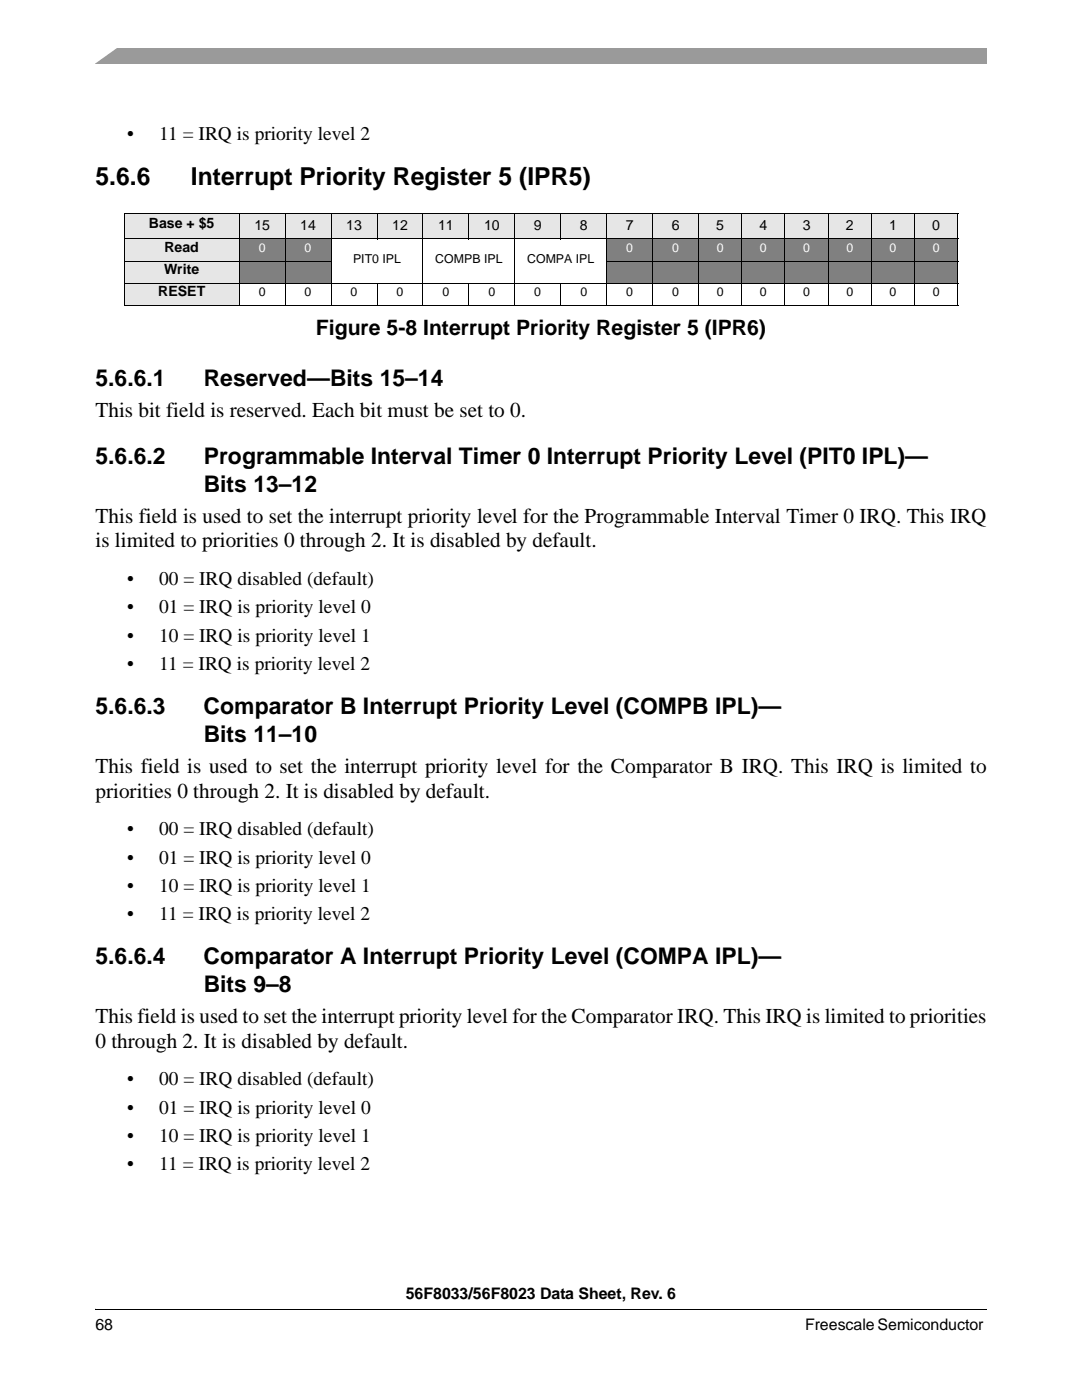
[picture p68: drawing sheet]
<svg xmlns="http://www.w3.org/2000/svg" width="216mm" height="279mm" viewBox="0 0 216 279" stroke-linecap="round" stroke-linejoin="round" font-family="sans-serif">
<defs><g id="words">
<g font-size="4.9">
<text x="19" y="37">5.6.6</text>
<text x="38.1" y="37">Interrupt Priority Register 5 (IPR5)</text>
</g>
<g font-size="4.6">
<text x="19" y="77">5.6.6.1</text>
<text x="40.6" y="77">Reserved—Bits 15–14</text>
<text x="19" y="92.6">5.6.6.2</text>
<text x="40.7" y="92.6">Programmable Interval Timer 0 Interrupt Priority Level (PIT0 IPL)—</text>
<text x="40.6" y="98.2">Bits 13–12</text>
<text x="19" y="142.5">5.6.6.3</text>
<text x="40.6" y="142.5">Comparator B Interrupt Priority Level (COMPB IPL)—</text>
<text x="40.6" y="148.1">Bits 11–10</text>
<text x="19" y="192.4">5.6.6.4</text>
<text x="40.6" y="192.4">Comparator A Interrupt Priority Level (COMPA IPL)—</text>
<text x="40.6" y="198">Bits 9–8</text>
</g>
<g font-size="4.2">
<text x="63" y="66.9">Figure 5-8 Interrupt Priority Register 5 (IPR6)</text>
<text x="19" y="83.1">This bit field is reserved. Each bit must be set to 0.</text>
<text x="19" y="104.3">This field is used to set the interrupt priority level for the Programmable Interval Timer 0 IRQ. This IRQ</text>
<text x="19" y="109.3">is limited to priorities 0 through 2. It is disabled by default.</text>
<text x="19" y="154.2">This field is used to set the interrupt priority level for the Comparator B IRQ. This IRQ is limited to</text>
<text x="19" y="159.2">priorities 0 through 2. It is disabled by default.</text>
<text x="19" y="204.2">This field is used to set the interrupt priority level for the Comparator IRQ. This IRQ is limited to priorities</text>
<text x="19" y="209.1">0 through 2. It is disabled by default.</text>
</g>
<g font-size="3.9">
<text x="25.4" y="28">•</text>
<text x="31.7" y="28">11 = IRQ is priority level 2</text>
<text x="25.4" y="116.8">•</text>
<text x="31.7" y="116.8">00 = IRQ disabled (default)</text>
<text x="25.4" y="122.4">•</text>
<text x="31.7" y="122.4">01 = IRQ is priority level 0</text>
<text x="25.4" y="128.1">•</text>
<text x="31.7" y="128.1">10 = IRQ is priority level 1</text>
<text x="25.4" y="133.7">•</text>
<text x="31.7" y="133.7">11 = IRQ is priority level 2</text>
<text x="25.4" y="166.7">•</text>
<text x="31.7" y="166.7">00 = IRQ disabled (default)</text>
<text x="25.4" y="172.3">•</text>
<text x="31.7" y="172.3">01 = IRQ is priority level 0</text>
<text x="25.4" y="178">•</text>
<text x="31.7" y="178">10 = IRQ is priority level 1</text>
<text x="25.4" y="183.6">•</text>
<text x="31.7" y="183.6">11 = IRQ is priority level 2</text>
<text x="25.4" y="216.6">•</text>
<text x="31.7" y="216.6">00 = IRQ disabled (default)</text>
<text x="25.4" y="222.3">•</text>
<text x="25.4" y="227.9">•</text>
<text x="31.7" y="222.3">01 = IRQ is priority level 0</text>
<text x="31.7" y="227.9">10 = IRQ is priority level 1</text>
<text x="25.4" y="233.6">•</text>
<text x="31.7" y="233.6">11 = IRQ is priority level 2</text>
</g>
<g font-size="3.2">
<text x="81" y="259.3">56F8033/56F8023 Data Sheet, Rev. 6</text>
<text x="19" y="265.5">68</text>
<text x="160.6" y="265.5">Freescale Semiconductor</text>
</g>
<g font-size="2.8">
<text x="29.7" y="45.5">Base + $5</text>
<text x="50.8" y="45.9">15</text>
<text x="59.9" y="45.9">14</text>
<text x="69.1" y="45.9">13</text>
<text x="78.3" y="45.9">12</text>
<text x="87.4" y="45.9">11</text>
<text x="96.6" y="45.9">10</text>
<text x="106.5" y="45.9">9</text>
<text x="115.7" y="45.9">8</text>
<text x="124.9" y="45.9">7</text>
<text x="134" y="45.9">6</text>
<text x="142.9" y="45.9">5</text>
<text x="151.6" y="45.9">4</text>
<text x="160.2" y="45.9">3</text>
<text x="168.8" y="45.9">2</text>
<text x="177.4" y="45.9">1</text>
<text x="186" y="45.9">0</text>
<text x="32.8" y="50.3">Read</text>
<text x="31.6" y="59.1">RESET</text>
<text x="32.7" y="54.7">Write</text>
</g>
<g font-size="2.5" fill="#fff">
<text x="51.6" y="50.2">0</text>
<text x="60.8" y="50.2">0</text>
<text x="125" y="50.2">0</text>
<text x="134.1" y="50.2">0</text>
<text x="143" y="50.2">0</text>
<text x="151.6" y="50.2">0</text>
<text x="160.3" y="50.2">0</text>
<text x="168.9" y="50.2">0</text>
<text x="177.5" y="50.2">0</text>
<text x="186.1" y="50.2">0</text>
</g>
<g font-size="2.5">
<text x="70.4" y="52.4">PIT0 IPL</text>
<text x="86.8" y="52.4">COMPB IPL</text>
<text x="105.2" y="52.4">COMPA IPL</text>
<text x="51.6" y="59">0</text>
<text x="60.8" y="59">0</text>
<text x="70" y="59">0</text>
<text x="79.1" y="59">0</text>
<text x="88.3" y="59">0</text>
<text x="97.4" y="59">0</text>
<text x="106.6" y="59">0</text>
<text x="115.8" y="59">0</text>
<text x="125" y="59">0</text>
<text x="134.1" y="59">0</text>
<text x="143" y="59">0</text>
<text x="151.6" y="59">0</text>
<text x="160.3" y="59">0</text>
<text x="168.9" y="59">0</text>
<text x="177.5" y="59">0</text>
<text x="186.1" y="59">0</text>
</g>
</g></defs>
<path d="M19 9.5h177.8v3.2h-177.8z" fill="#9a9a9a"/>
<path d="M17.1 9.2h6.8l-5.3 3.8h-1.5z" fill="#fff"/>
<path d="M19 260.3h177.8v2.3h-177.8z" fill="#fff"/>
<path d="M19 261.2v.2z" fill="#000"/>
<path d="M19 261.3h177.8" fill="none" stroke="#000" stroke-width=".2"/>
<g fill="#e6e6e6">
<path d="M24.8 42.6h22.9v5.1h-22.9z"/>
<path d="M47.7 42.6h9.2v5.1h-9.2z"/>
<path d="M56.9 42.6h9.2v5.1h-9.2z"/>
<path d="M66.1 42.6h9.1v5.1h-9.1z"/>
<path d="M75.2 42.6h9.2v5.1h-9.2z"/>
<path d="M84.4 42.6h9.2v5.1h-9.2z"/>
<path d="M93.6 42.6h9.1v5.1h-9.1z"/>
<path d="M102.7 42.6h9.2v5.1h-9.2z"/>
<path d="M111.9 42.6h9.2v5.1h-9.2z"/>
<path d="M121.1 42.6h9.1v5.1h-9.1z"/>
<path d="M130.2 42.6h9.2v5.1h-9.2z"/>
<path d="M139.4 42.6h8.6v5.1h-8.6z"/>
<path d="M148 42.6h8.6v5.1h-8.6z"/>
<path d="M156.6 42.6h8.7v5.1h-8.7z"/>
<path d="M165.3 42.6h8.6v5.1h-8.6z"/>
<path d="M173.9 42.6h8.6v5.1h-8.6z"/>
<path d="M182.5 42.6h8.6v5.1h-8.6z"/>
<path d="M24.8 47.7h22.9v4.4h-22.9z"/>
</g>
<g fill="#808080">
<path d="M47.7 47.7h9.2v4.4h-9.2z"/>
<path d="M56.9 47.7h9.2v4.4h-9.2z"/>
<path d="M121.1 47.7h9.1v4.4h-9.1z"/>
<path d="M130.2 47.7h9.2v4.4h-9.2z"/>
<path d="M139.4 47.7h8.6v4.4h-8.6z"/>
<path d="M148 47.7h8.6v4.4h-8.6z"/>
<path d="M156.6 47.7h8.7v4.4h-8.7z"/>
<path d="M165.3 47.7h8.6v4.4h-8.6z"/>
<path d="M173.9 47.7h8.6v4.4h-8.6z"/>
<path d="M182.5 47.7h8.6v4.4h-8.6z"/>
</g>
<path d="M24.8 52.1h22.9v4.4h-22.9z" fill="#e6e6e6"/>
<g fill="#808080">
<path d="M47.7 52.1h18.4v4.4h-18.4z"/>
<path d="M121.1 52.1h70v4.4h-70z"/>
</g>
<path d="M24.8 56.5h22.9v4.4h-22.9z" fill="#e6e6e6"/>
<g fill="none" stroke="#000" stroke-width=".2">
<path d="M24.7 42.6h166.5M24.7 47.7h166.5M24.7 52.1h41.4M24.7 56.5h166.5M24.8 42.7v18.1M47.7 42.5v18.5M56.9 42.5v18.5M66.1 42.5v18.5M75.2 42.5v5.3M75.2 56.4v4.6M84.4 42.5v18.5M93.6 42.5v5.3"/>
<path d="M93.6 56.4v4.6M102.7 42.5v18.5M111.9 42.5v5.3M111.9 56.4v4.6M121 52.1h70.2M121.1 42.5v18.5M130.2 42.5v18.5M139.4 42.5v18.5M148 42.5v18.5M156.6 42.5v18.5M165.3 42.5v18.5M173.9 42.5v18.5"/>
<path d="M182.5 42.5v18.5M191.1 42.7v18.1M24.7 60.9h166.5"/>
</g>
<use href="#words"/>
</svg>
